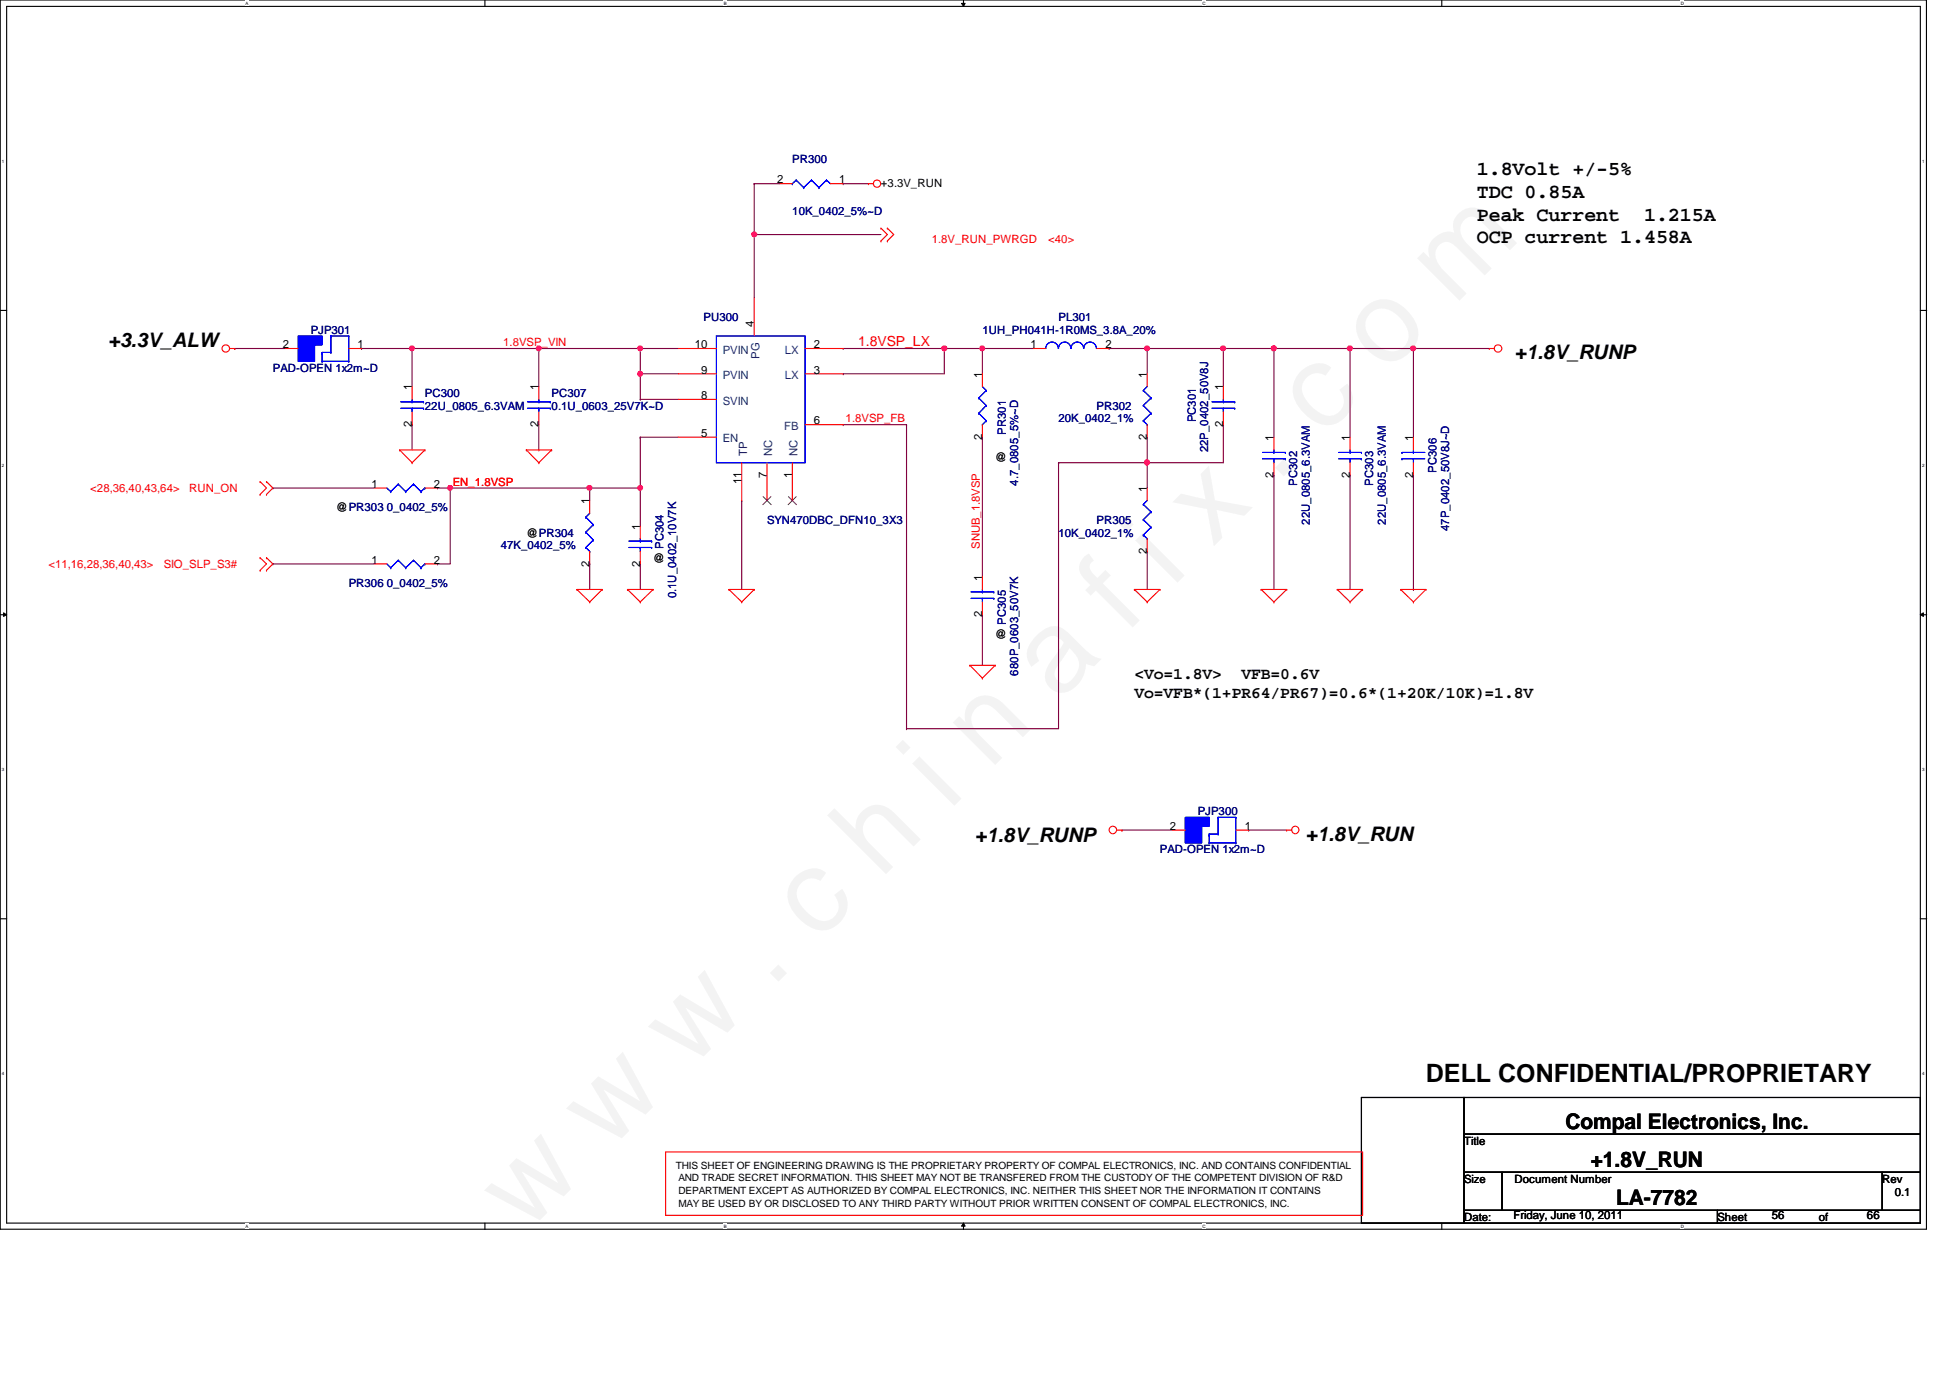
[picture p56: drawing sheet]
<svg xmlns="http://www.w3.org/2000/svg" width="297mm" height="210mm" viewBox="0 0 297 210" stroke-linecap="round" stroke-linejoin="round" font-family="sans-serif">
<defs><g id="words">
<text font-size="17.6" fill="#f0f" x="80.1" y="188" transform="rotate(-45 80.1 188)">w w w . c h i n a f i x . c o m</text>
<text font-size="3.9" x="217.2" y="164.8">DELL CONFIDENTIAL/PROPRIETARY</text>
<g font-size="3.3">
<text x="238.5" y="171.9">Compal Electronics, Inc.</text>
<text x="242.3" y="177.7">+1.8V_RUN</text>
<text x="246.2" y="183.5">LA-7782</text>
</g>
<g font-size="3">
<text x="225" y="26.7">1.8Volt +/-5%</text>
<text x="225" y="30.1">TDC 0.85A</text>
<text x="225" y="33.6">Peak Current</text>
<text x="250.4" y="33.6">1.215A</text>
<text x="225" y="37.1">OCP current 1.458A</text>
<text x="16.5" y="52.8">+3.3V_ALW</text>
<text x="230.7" y="54.7">+1.8V_RUNP</text>
<text x="148.5" y="128.3">+1.8V_RUNP</text>
<text x="198.9" y="128.1">+1.8V_RUN</text>
</g>
<g font-size="2.5">
<text x="172.8" y="103.4">&lt;Vo=1.8V&gt;</text>
<text x="172.8" y="106.3">Vo=VFB*(1+PR64/PR67)=0.6*(1+20K/10K)=1.8V</text>
<text x="189.1" y="103.4">VFB=0.6V</text>
</g>
<text font-size="2.1" fill="#f00" x="130.7" y="52.7">1.8VSP_LX</text>
<g font-size="1.7">
<text x="118.4" y="27.9">2</text>
<text x="127.8" y="27.9">1</text>
<text x="134.2" y="28.4">+3.3V_RUN</text>
<text x="43.1" y="53">2</text>
<text x="54.5" y="53">1</text>
<text x="105.8" y="53">10</text>
<text x="114.8" y="49.8" transform="rotate(-90 114.8 49.8)">4</text>
<text x="124" y="53">2</text>
<text x="157" y="53">1</text>
<text x="168.4" y="53">2</text>
<text x="62.7" y="59.5" transform="rotate(-90 62.7 59.5)">1</text>
<text x="82" y="59.5" transform="rotate(-90 82 59.5)">1</text>
<text x="106.8" y="56.9">9</text>
<text x="124" y="56.9">3</text>
<text x="149.6" y="57.5" transform="rotate(-90 149.6 57.5)">1</text>
<text x="174.7" y="57.5" transform="rotate(-90 174.7 57.5)">1</text>
<text x="186.3" y="59.5" transform="rotate(-90 186.3 59.5)">1</text>
<text x="62.7" y="65.1" transform="rotate(-90 62.7 65.1)">2</text>
<text x="82" y="65.1" transform="rotate(-90 82 65.1)">2</text>
<text x="106.8" y="60.8">8</text>
<text x="124" y="64.6">6</text>
<text x="186.3" y="65.1" transform="rotate(-90 186.3 65.1)">2</text>
<text x="106.8" y="66.5">5</text>
<text x="149.6" y="67" transform="rotate(-90 149.6 67)">2</text>
<text x="151.6" y="70.1">@</text>
<text x="174.7" y="67" transform="rotate(-90 174.7 67)">2</text>
<text x="194" y="67.2" transform="rotate(-90 194 67.2)">1</text>
<text x="205.6" y="67.2" transform="rotate(-90 205.6 67.2)">1</text>
<text x="215.3" y="67.2" transform="rotate(-90 215.3 67.2)">1</text>
<text x="51.2" y="77.9">@PR303 0_0402_5%</text>
<text x="56.6" y="74.3">1</text>
<text x="66.1" y="74.3">2</text>
<text x="89.8" y="76.8" transform="rotate(-90 89.8 76.8)">1</text>
<text x="112.9" y="73.8" transform="rotate(-90 112.9 73.8)">11</text>
<text x="116.8" y="72.8" transform="rotate(-90 116.8 72.8)">7</text>
<text x="120.6" y="72.8" transform="rotate(-90 120.6 72.8)">1</text>
<text x="174.7" y="74.9" transform="rotate(-90 174.7 74.9)">1</text>
<text x="194" y="72.8" transform="rotate(-90 194 72.8)">2</text>
<text x="205.6" y="72.8" transform="rotate(-90 205.6 72.8)">2</text>
<text x="215.3" y="72.8" transform="rotate(-90 215.3 72.8)">2</text>
<text x="80.2" y="81.7">@PR304</text>
<text x="97.5" y="80.7" transform="rotate(-90 97.5 80.7)">1</text>
<text x="56.6" y="85.9">1</text>
<text x="66.1" y="85.9">2</text>
<text x="89.8" y="86.3" transform="rotate(-90 89.8 86.3)">2</text>
<text x="97.5" y="86.3" transform="rotate(-90 97.5 86.3)">2</text>
<text x="99.5" y="85.6">@</text>
<text x="149.6" y="88.4" transform="rotate(-90 149.6 88.4)">1</text>
<text x="174.7" y="84.4" transform="rotate(-90 174.7 84.4)">2</text>
<text x="149.6" y="94" transform="rotate(-90 149.6 94)">2</text>
<text x="151.6" y="97.2">@</text>
<text x="178.2" y="126.4">2</text>
<text x="189.6" y="126.4">1</text>
<text x="223" y="174.4">Title</text>
<text x="223" y="180.2">Size</text>
<text x="223" y="186">Date:</text>
<text x="230.5" y="185.8">Friday, June 10, 2011</text>
<text x="230.7" y="180.2">Document Number</text>
<text x="261.6" y="186">Sheet</text>
<text x="269.9" y="185.8">56</text>
<text x="277.1" y="186">of</text>
<text x="284.4" y="185.8">66</text>
<text x="286.7" y="180.2">Rev</text>
<text x="288.6" y="182.1">0.1</text>
</g>
<g font-size="1.7" fill="#000080">
<text x="120.7" y="24.8">PR300</text>
<text x="120.7" y="32.7">10K_0402_5%~D</text>
<text x="47.3" y="50.8">PJP301</text>
<text x="107.2" y="48.9">PU300</text>
<text x="149.6" y="50.8">1UH_PH041H-1R0MS_3.8A_20%</text>
<text x="161.2" y="48.9">PL301</text>
<text x="41.6" y="56.6">PAD-OPEN 1x2m~D</text>
<text x="64.7" y="60.5">PC300</text>
<text x="64.7" y="62.4">22U_0805_6.3VAM</text>
<text x="84" y="60.5">PC307</text>
<text x="84" y="62.4">0.1U_0603_25V7K~D</text>
<text x="161.2" y="64.3">20K_0402_1%</text>
<text x="167" y="62.4">PR302</text>
<text x="182.2" y="64.3" transform="rotate(-90 182.2 64.3)">PC301</text>
<text x="153.2" y="66.2" transform="rotate(-90 153.2 66.2)">PR301</text>
<text x="184.1" y="68.9" transform="rotate(-90 184.1 68.9)">22P_0402_50V8J</text>
<text x="155.1" y="74" transform="rotate(-90 155.1 74)">4.7_0805_5%~D</text>
<text x="197.6" y="74" transform="rotate(-90 197.6 74)">PC302</text>
<text x="209.2" y="74" transform="rotate(-90 209.2 74)">PC303</text>
<text x="218.8" y="72" transform="rotate(-90 218.8 72)">PC306</text>
<text x="76.3" y="83.7">47K_0402_5%</text>
<text x="101.1" y="83.6" transform="rotate(-90 101.1 83.6)">PC304</text>
<text x="116.8" y="79.8">SYN470DBC_DFN10_3X3</text>
<text x="161.2" y="81.7">10K_0402_1%</text>
<text x="167" y="79.8">PR305</text>
<text x="199.5" y="79.9" transform="rotate(-90 199.5 79.9)">22U_0805_6.3VAM</text>
<text x="211.1" y="79.9" transform="rotate(-90 211.1 79.9)">22U_0805_6.3VAM</text>
<text x="220.8" y="80.9" transform="rotate(-90 220.8 80.9)">47P_0402_50V8J~D</text>
<text x="53.1" y="89.5">PR306 0_0402_5%</text>
<text x="103" y="91.1" transform="rotate(-90 103 91.1)">0.1U_0402_10V7K</text>
<text x="153.2" y="95.2" transform="rotate(-90 153.2 95.2)">PC305</text>
<text x="155.1" y="102.9" transform="rotate(-90 155.1 102.9)">680P_0603_50V7K</text>
<text x="182.5" y="124.2">PJP300</text>
<text x="176.7" y="130">PAD-OPEN 1x2m~D</text>
</g>
<g font-size="1.7" fill="#f00">
<text x="141.9" y="37">1.8V_RUN_PWRGD</text>
<text x="159.7" y="37">&lt;40&gt;</text>
<text x="76.7" y="52.7">1.8VSP_VIN</text>
<text x="128.8" y="64.3">1.8VSP_FB</text>
<text x="13.8" y="75">&lt;28,36,40,43,64&gt;</text>
<text x="28.8" y="75">RUN_ON</text>
<text x="69" y="74">EN_1.8VSP</text>
<text x="149.3" y="83.6" transform="rotate(-90 149.3 83.6)">SNUB_1.8VSP</text>
<text x="7.4" y="86.6">&lt;11,16,28,36,40,43&gt;</text>
<text x="24.9" y="86.6">SIO_SLP_S3#</text>
</g>
<g font-size="1.7" fill="#004080">
<text x="110.1" y="53.9">PVIN</text>
<text x="119.5" y="53.9">LX</text>
<text x="110.1" y="57.7">PVIN</text>
<text x="115.7" y="54.7" transform="rotate(-90 115.7 54.7)">PG</text>
<text x="119.5" y="57.7">LX</text>
<text x="110.1" y="61.6">SVIN</text>
<text x="119.5" y="65.5">FB</text>
<text x="110.1" y="67.4">EN</text>
<text x="113.8" y="69.5" transform="rotate(-90 113.8 69.5)">TP</text>
<text x="117.6" y="69.5" transform="rotate(-90 117.6 69.5)">NC</text>
<text x="121.5" y="69.5" transform="rotate(-90 121.5 69.5)">NC</text>
</g>
<g font-size="1.5">
<text x="103" y="178.1">THIS SHEET OF ENGINEERING DRAWING IS THE PROPRIETARY PROPERTY OF COMPAL ELECTRONICS, INC. AND CONTAINS CONFIDENTIAL</text>
<text x="103.3" y="180">AND TRADE SECRET INFORMATION. THIS SHEET MAY NOT BE TRANSFERED FROM THE CUSTODY OF THE COMPETENT DIVISION OF R&amp;D</text>
<text x="103.3" y="183.8">MAY BE USED BY OR DISCLOSED TO ANY THIRD PARTY WITHOUT PRIOR WRITTEN CONSENT OF COMPAL ELECTRONICS, INC.</text>
<text x="103.3" y="181.9">DEPARTMENT EXCEPT AS AUTHORIZED BY COMPAL ELECTRONICS, INC. NEITHER THIS SHEET NOR THE INFORMATION IT CONTAINS</text>
</g>
<g font-size=".7">
<text x="37.4" y=".8">A</text>
<text x="110.3" y=".8">B</text>
<text x="183.2" y=".8">C</text>
<text x="256" y=".8">D</text>
<text x=".3" y="24.8">1</text>
<text x="292.8" y="24.8">1</text>
<text x=".3" y="71.1">2</text>
<text x="292.8" y="71.1">2</text>
<text x=".3" y="117.4">3</text>
<text x="292.8" y="117.4">3</text>
<text x=".3" y="163.7">4</text>
<text x="292.8" y="163.7">4</text>
<text x="37.4" y="187.1">A</text>
<text x="110.3" y="187.1">B</text>
<text x="183.2" y="187.1">C</text>
<text x="256" y="187.1">D</text>
</g>
</g></defs>
<path d="M0 0h293.5v187.2h-293.5zM1 1h291.5v185.3h-291.5z" fill="none" stroke="#000" stroke-width=".17"/>
<g fill="#fff">
<path d="M37.4 .1h.5v.8h-.5z"/>
<path d="M37.4 186.4h.5v.8h-.5z"/>
</g>
<path d="M73.9 0v1" fill="none" stroke="#000" stroke-width=".17"/>
<path d="M110.3 .1h.4v.8h-.4z" fill="#fff"/>
<path d="M146.8 0v1" fill="none" stroke="#000" stroke-width=".17"/>
<path d="M146.5 .5h.5l-.2 .5z" fill="#000"/>
<path d="M146.5 .5h.5l-.2 .5z" fill="none" stroke="#000" stroke-width=".15"/>
<path d="M183.2 .1h.5v.8h-.5z" fill="#fff"/>
<path d="M219.6 0v1" fill="none" stroke="#000" stroke-width=".17"/>
<g fill="#fff">
<path d="M256 .1h.5v.8h-.5z"/>
<path d="M256 186.4h.5v.8h-.5z"/>
<path d="M.3 24.1h.4v.8h-.4z"/>
<path d="M292.8 24.1h.4v.8h-.4z"/>
<path d="M.3 70.4h.4v.8h-.4z"/>
<path d="M292.8 70.4h.4v.8h-.4z"/>
</g>
<path d="M0 47.3h1M292.5 47.3h1" fill="none" stroke="#000" stroke-width=".17"/>
<g fill="#fff">
<path d="M.3 116.8h.4v.8h-.4z"/>
<path d="M292.8 116.8h.4v.8h-.4z"/>
</g>
<path d="M0 93.6h1M292.5 93.6h1" fill="none" stroke="#000" stroke-width=".17"/>
<path d="M.5 93.3l.5 .3-.5 .3zM292.5 93.6l.5-.3v.6z" fill="#000"/>
<path d="M.5 93.3l.5 .3-.5 .3zM292.5 93.6l.5-.3v.6z" fill="none" stroke="#000" stroke-width=".15"/>
<g fill="#fff">
<path d="M.3 163.1h.4v.8h-.4z"/>
<path d="M292.8 163.1h.4v.8h-.4z"/>
</g>
<path d="M0 140h1M292.5 140h1" fill="none" stroke="#000" stroke-width=".17"/>
<path d="M62.8 53.1h.1M62.8 53.1v5.8M62.8 64.7h.1M62.8 64.7v3.8" fill="none" stroke="#800040" stroke-width=".17"/>
<circle cx="62.7" cy="53.1" r=".37" fill="#f0f"/>
<circle cx="62.7" cy="53.1" r=".37" fill="none" stroke="#f0f" stroke-width=".17"/>
<g fill="none" stroke="#800040" stroke-width=".17">
<path d="M35.8 53.1h.1M35.8 53.1h7.7M55.1 53.1h.1M55.1 53.1h27M62.8 53.1h.1M41.6 74.3h.1M41.6 74.3h15.4M66.6 74.3h.1M66.6 74.3h2M138.1 64.7v46.3M161.2 70.5v40.5M41.6 85.9h.1"/>
<path d="M41.6 85.9h15.4M66.6 85.9h.1M66.6 85.9h2"/>
</g>
<g fill="none" stroke="#f00" stroke-width=".17">
<path d="M35 53.1h.8M35.8 53.1h.1M62.8 58.9v1.9M39.6 75.3h.1M39.6 73.4h.1M39.6 73.4l1 .9-1 1M40.6 73.4h.1M40.6 75.3h.1M40.6 73.4l1 .9-1 1M60.9 68.5h.1M60.9 68.5h3.8M60.9 68.5l1.9 2"/>
<path d="M62.8 70.5h.1M62.8 62.7v2M64.7 68.5h.1M64.7 68.5l-1.9 2M39.6 86.9h.1M39.6 85h.1M39.6 85l1 .9-1 1M40.6 85h.1M40.6 86.9h.1M40.6 85l1 .9-1 1M101.4 175.5h106.2v9.6h-106.2z"/>
<circle cx="34.4" cy="53.1" r=".56"/>
</g>
<path d="M223 167.2h69.5v5.6h-69.5zM223 172.8h69.5v5.8h-69.5zM228.8 178.6h57.9v5.8h-57.9zM286.7 178.6h5.8v5.8h-5.8zM223 184.4h38.6v1.9h-38.6zM261.6 184.4h30.9v1.9h-30.9z" fill="none" stroke="#000" stroke-width=".17"/>
<path d="M61 62.2h3.5M61 61.2h3.5M62.8 61.2h.1M62.8 62.2h.1M62.8 60.8v.4M62.8 62.2v.5M64.5 62.2h.1M64.5 61.2h.1" fill="none" stroke="#00f" stroke-width=".17"/>
<path d="M45.4 51.2h3.7v1.3h-1.2v2.5h-2.5z" fill-rule="evenodd" fill="#00f"/>
<path d="M45.4 51.2h3.7v1.3h-1.2v2.5h-2.5zM49.1 55h.1M49.1 53.8h.1M49.1 55h4M50.4 53.7h.1M50.4 51.2h.1M50.4 53.7h-1.3v1.3M50.4 51.2v2.5M50.4 51.2h2.7M53.1 55h.1M53.1 51.2h.1M53.1 51.2v3.8" fill="none" stroke="#00f" stroke-width=".17"/>
<path d="M45.4 51.2h3.7v1.3h-1.2v2.5h-2.5z" fill-rule="evenodd" fill="#00f"/>
<g fill="none" stroke="#00f" stroke-width=".17">
<path d="M45.4 51.2h3.7v1.3h-1.2v2.5h-2.5zM49.1 55h.1M49.1 53.8h.1M49.1 55h4M50.4 53.7h.1M50.4 51.2h.1M50.4 53.7h-1.3v1.3M50.4 51.2v2.5M50.4 51.2h2.7M53.1 55h.1M53.1 51.2h.1M53.1 51.2v3.8"/>
<path d="M58.9 74.3l.6 .6M59.5 74.9h.1M60.7 73.7h.1M60.7 73.7l-1.2 1.2M60.7 73.7l1.1 1.2M61.8 74.9h.1M63 73.7h.1M63 73.7l-1.2 1.2M63 73.7l1.1 1.2M64.1 74.9h.1M64.7 74.3h.1M64.7 74.3l-.6 .6"/>
<path d="M58.9 85.9l.6 .6M59.5 86.5h.1M60.7 85.3h.1M60.7 85.3l-1.2 1.2M60.7 85.3l1.1 1.2M61.8 86.5h.1M63 85.3h.1M63 85.3l-1.2 1.2M63 85.3l1.1 1.2M64.1 86.5h.1M64.7 85.9h.1M64.7 85.9l-.6 .6"/>
</g>
<path d="M43.5 53.1h1.9M53.1 53.1h2M57 74.3h1.9M64.7 74.3h1.9M57 85.9h1.9M64.7 85.9h1.9" fill="none" stroke="#f00" stroke-width=".17"/>
<circle cx="62.7" cy="53.1" r=".37" fill="#f0f"/>
<circle cx="62.7" cy="53.1" r=".37" fill="none" stroke="#f0f" stroke-width=".17"/>
<use href="#words"/>
</svg>
